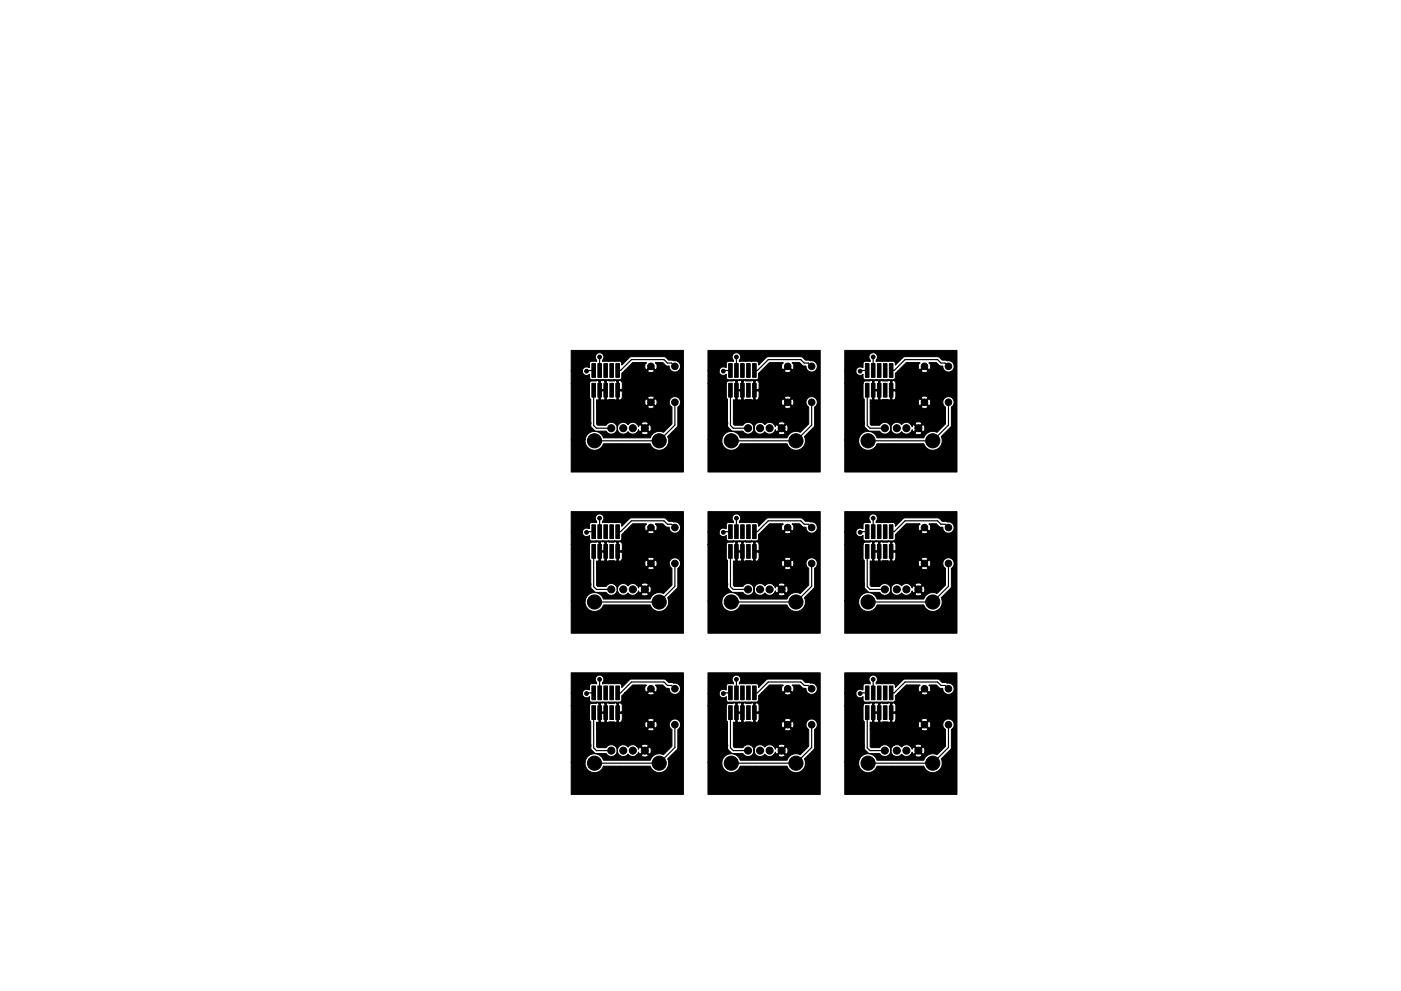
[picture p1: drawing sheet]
<svg xmlns="http://www.w3.org/2000/svg" width="297mm" height="210mm" viewBox="0 0 297 210" stroke-linecap="round" stroke-linejoin="round" font-family="sans-serif">
<g fill="#000" stroke="#000" stroke-width=".21">
<path d="M125.5 77.1h.8v3h-.8zM125.5 81.3h.8v3h-.8zM126.8 77.1h.7v3h-.7zM126.8 81.3h.7v3h-.7zM128 77.1h.8v3h-.8zM128 81.3h.8v3h-.8zM129.3 77.1h.8v3h-.8zM129.3 81.3h.8v3h-.8zM130.6 77.1h.7v3h-.7zM130.6 81.3h.7v3h-.7zM154.5 81.3h.8v3h-.8zM154.5 77.1h.8v3h-.8z"/>
<path d="M155.8 81.3h.7v3h-.7zM155.8 77.1h.7v3h-.7zM157 81.3h.8v3h-.8zM157 77.1h.8v3h-.8zM158.3 81.3h.8v3h-.8zM158.3 77.1h.8v3h-.8zM159.6 81.3h.7v3h-.7zM159.6 77.1h.7v3h-.7zM183.5 81.3h.8v3h-.8zM183.5 77.1h.8v3h-.8zM184.8 81.3h.7v3h-.7zM184.8 77.1h.7v3h-.7z"/>
<path d="M186 81.3h.8v3h-.8zM186 77.1h.8v3h-.8zM187.3 81.3h.8v3h-.8zM187.3 77.1h.8v3h-.8zM188.6 81.3h.7v3h-.7zM188.6 77.1h.7v3h-.7zM125.5 115.5h.8v3h-.8zM125.5 111.3h.8v3h-.8zM126.8 115.5h.7v3h-.7zM126.8 111.3h.7v3h-.7zM128 115.5h.8v3h-.8zM128 111.3h.8v3h-.8z"/>
<path d="M129.3 115.5h.8v3h-.8zM129.3 111.3h.8v3h-.8zM130.6 115.5h.7v3h-.7zM130.6 111.3h.7v3h-.7zM121.1 74.3h23.8v25.8h-23.8v-6.8h2.9v.4a2.01 2.01 0 0 0 1.8 1.8 2.01 2.01 0 0 0 2.2-1.4h9.9l.1 .4a2.01 2.01 0 0 0 2.7 .8 2.01 2.01 0 0 0 .9-2.7l2.1-2.2v-4a1.2 1.2 0 0 0 .3-1.8 1.2 1.2 0 0 0-1.8 0 1.2 1.2 0 0 0 .3 1.8v3.5l-1.8 1.8a2 2 0 0 0-2.8 1.2h-9.9l-.2-.3a2.01 2.01 0 0 0-2.1-1 2.01 2.01 0 0 0-1.7 1.7h-2.9v-12h3.9v3l.2 .4 .1 5.8 1 1h2.2a1.25 1.25 0 0 0 1.5 .5 1.25 1.25 0 0 0 .9-1.3v.3a1.25 1.25 0 0 0 .9 1.1 1.25 1.25 0 0 0 1.4-.5 1.25 1.25 0 0 0 1.8 .2h1v.2l.5 .2 .9-.2 .1-.2-.8-.7-.7 .7h-1l.4-.6 .1 .3 .3 .1 .7-.7h.4l.8 .7 .2-.1 .2-.7-.2-.6-.2-.1-.8 .8h-.4l-.7-.8-.3 .1-.1 .4-.4-.7h1l.7 .7 .8-.7a.88 .88 0 0 0-1.5 0h-1a1.25 1.25 0 0 0-1.8 .2 1.28 1.28 0 0 0-1.4-.5 1.28 1.28 0 0 0-.9 1.1 1.25 1.25 0 0 0-1-1.1 1.25 1.25 0 0 0-1.4 .6h-1.8l-.2-.2v-3.7h10.8a.83 .83 0 0 0 1.4 0l-.7-.7-.7 .7h-10.8v-.8h10.2l.2 .5 .2 .1 .7-.8h.4l.7 .8a.83 .83 0 0 0 0-1.5l-.7 .7h-.4l-.7-.7-.2 .1-.2 .8h-10.2v-.7l.3 .1 .2-.2v-1.8h.3v1.8l.1 .2h.7l.2-.2v-1.8h-1.3v-2h.3v1.7h1v-1.7h.3v3.8l.1 .2 .5-.2 1.4 .2 .2-.2v-1.8h.3v1.8l.2 .2 .3-.1 .3-.4h5.4l.7 .7 .7-.7v-.2l-.8-.2-.5 .2-.1 .2h-5.4v-1.3l-.1-.2h-1v-2h.3v1.7h.7l.1-.1v-1.2a.52 .52 0 0 0-.3-.5 .52 .52 0 0 0-.5 .1l-.5-.2-.4 .2-1.3-.2a.66 .66 0 0 1-.9 0h-.4a.66 .66 0 0 1-.9 0l-1.4 .2-.3 .4h-3.9v-2.6h2.4v.1a.9 .9 0 0 0 .5 .8 .9 .9 0 0 0 1-.2v.9l.4 .3h5.9l.4-.3 .1-1.1 .6-.5h4.9a.83 .83 0 0 0 1.4 0l-.7-.8-.7 .8h-4.9l1.7-1.8 3 .1a.83 .83 0 0 0 0 1.4l.9-.9 .9 .9a.83 .83 0 0 0 0-1.4l1.6-.1 .7 .7 .7 .1v.1a1.22 1.22 0 0 0 1.4 1.1 1.22 1.22 0 0 0 1-1.5 1.22 1.22 0 0 0-1.6-.9l-.9-.1-.7-.6-.3-.1h-6.9l-.5 .2-1.6 1.6v-.5l-.4-.4-3.6 .1v-.4a.9 .9 0 0 0-.1-1.2 .9 .9 0 0 0-1.2 0 .9 .9 0 0 0 0 1.3v.3l-1-.1-.4 .2-.1 1.2a1 1 0 0 0-1.5 .7h-2.4zM154.5 115.5h.8v3h-.8zM154.5 111.3h.8v3h-.8zM155.8 115.5h.7v3h-.7zM155.8 111.3h.7v3h-.7zM157 115.5h.8v3h-.8zM157 111.3h.8v3h-.8zM158.3 115.5h.8v3h-.8z"/>
<path d="M158.3 111.3h.8v3h-.8zM159.6 115.5h.7v3h-.7zM159.6 111.3h.7v3h-.7zM150.1 74.3h23.8v25.8h-23.8v-6.8h2.9v.4a2.01 2.01 0 0 0 1.8 1.8 2.01 2.01 0 0 0 2.2-1.4h9.9l.1 .4a2.01 2.01 0 0 0 2.7 .8 2.01 2.01 0 0 0 .9-2.7l2.1-2.2v-4a1.2 1.2 0 0 0 .3-1.8 1.2 1.2 0 0 0-1.8 0 1.2 1.2 0 0 0 .3 1.8v3.5l-1.8 1.8a2 2 0 0 0-2.8 1.2h-9.9l-.2-.3a2.01 2.01 0 0 0-2.1-1 2.01 2.01 0 0 0-1.7 1.7h-2.9v-12h3.9v3l.2 .4 .1 5.8 1 1h2.2a1.25 1.25 0 0 0 1.5 .5 1.25 1.25 0 0 0 .9-1.3v.3a1.25 1.25 0 0 0 .9 1.1 1.25 1.25 0 0 0 1.4-.5 1.25 1.25 0 0 0 1.8 .2h1v.2l.5 .2 .9-.2 .1-.2-.8-.7-.7 .7h-1l.4-.6 .1 .3 .3 .1 .7-.7h.4l.8 .7 .2-.1 .2-.7-.2-.6-.2-.1-.8 .8h-.4l-.7-.8-.3 .1-.1 .4-.4-.7h1l.7 .7 .8-.7a.88 .88 0 0 0-1.5 0h-1a1.25 1.25 0 0 0-1.8 .2 1.28 1.28 0 0 0-1.4-.5 1.28 1.28 0 0 0-.9 1.1 1.25 1.25 0 0 0-1-1.1 1.25 1.25 0 0 0-1.4 .6h-1.8l-.2-.2v-3.7h10.8a.83 .83 0 0 0 1.4 0l-.7-.7-.7 .7h-10.8v-.8h10.2l.2 .5 .2 .1 .7-.8h.4l.7 .8a.83 .83 0 0 0 0-1.5l-.7 .7h-.4l-.7-.7-.2 .1-.2 .8h-10.2v-.7l.3 .1 .2-.2v-1.8h.3v1.8l.1 .2h.7l.2-.2v-1.8h-1.3v-2h.3v1.7h1v-1.7h.3v3.8l.1 .2 .5-.2 1.4 .2 .2-.2v-1.8h.3v1.8l.2 .2 .3-.1 .3-.4h5.4l.7 .7 .7-.7v-.2l-.8-.2-.5 .2-.1 .2h-5.4v-1.3l-.1-.2h-1v-2h.3v1.7h.7l.1-.1v-1.2a.52 .52 0 0 0-.3-.5 .52 .52 0 0 0-.5 .1l-.5-.2-.4 .2-1.3-.2a.66 .66 0 0 1-.9 0h-.4a.66 .66 0 0 1-.9 0l-1.4 .2-.3 .4h-3.9v-2.6h2.4v.1a.9 .9 0 0 0 .5 .8 .9 .9 0 0 0 1-.2v.9l.4 .3h5.9l.4-.3 .1-1.1 .6-.5h4.9a.83 .83 0 0 0 1.4 0l-.7-.8-.7 .8h-4.9l1.7-1.8 3 .1a.83 .83 0 0 0 0 1.4l.9-.9 .9 .9a.83 .83 0 0 0 0-1.4l1.6-.1 .7 .7 .7 .1v.1a1.22 1.22 0 0 0 1.4 1.1 1.22 1.22 0 0 0 1-1.5 1.22 1.22 0 0 0-1.6-.9l-.9-.1-.7-.6-.3-.1h-6.9l-.5 .2-1.6 1.6v-.5l-.4-.4-3.6 .1v-.4a.9 .9 0 0 0-.1-1.2 .9 .9 0 0 0-1.2 0 .9 .9 0 0 0 0 1.3v.3l-1-.1-.4 .2-.1 1.2a1 1 0 0 0-1.5 .7h-2.4zM183.5 115.5h.8v3h-.8zM183.5 111.3h.8v3h-.8zM184.8 115.5h.7v3h-.7zM184.8 111.3h.7v3h-.7zM186 115.5h.8v3h-.8zM186 111.3h.8v3h-.8zM187.3 115.5h.8v3h-.8zM187.3 111.3h.8v3h-.8z"/>
<path d="M188.6 115.5h.7v3h-.7zM188.6 111.3h.7v3h-.7zM179.1 74.3h23.8v25.8h-23.8v-6.8h2.9v.4a2.01 2.01 0 0 0 1.8 1.8 2.01 2.01 0 0 0 2.2-1.4h9.9l.1 .4a2.01 2.01 0 0 0 2.7 .8 2.01 2.01 0 0 0 .9-2.7l2.1-2.2v-4a1.2 1.2 0 0 0 .3-1.8 1.2 1.2 0 0 0-1.8 0 1.2 1.2 0 0 0 .3 1.8v3.5l-1.8 1.8a2 2 0 0 0-2.8 1.2h-9.9l-.2-.3a2.01 2.01 0 0 0-2.1-1 2.01 2.01 0 0 0-1.7 1.7h-2.9v-12h3.9v3l.2 .4 .1 5.8 1 1h2.2a1.25 1.25 0 0 0 1.5 .5 1.25 1.25 0 0 0 .9-1.3v.3a1.25 1.25 0 0 0 .9 1.1 1.25 1.25 0 0 0 1.4-.5 1.25 1.25 0 0 0 1.8 .2h1v.2l.5 .2 .9-.2 .1-.2-.8-.7-.7 .7h-1l.4-.6 .1 .3 .3 .1 .7-.7h.4l.8 .7 .2-.1 .2-.7-.2-.6-.2-.1-.8 .8h-.4l-.7-.8-.3 .1-.1 .4-.4-.7h1l.7 .7 .8-.7a.88 .88 0 0 0-1.5 0h-1a1.25 1.25 0 0 0-1.8 .2 1.28 1.28 0 0 0-1.4-.5 1.28 1.28 0 0 0-.9 1.1 1.25 1.25 0 0 0-1-1.1 1.25 1.25 0 0 0-1.4 .6h-1.8l-.2-.2v-3.7h10.8a.83 .83 0 0 0 1.4 0l-.7-.7-.7 .7h-10.8v-.8h10.2l.2 .5 .2 .1 .7-.8h.4l.7 .8a.83 .83 0 0 0 0-1.5l-.7 .7h-.4l-.7-.7-.2 .1-.2 .8h-10.2v-.7l.3 .1 .2-.2v-1.8h.3v1.8l.1 .2h.7l.2-.2v-1.8h-1.3v-2h.3v1.7h1v-1.7h.3v3.8l.1 .2 .5-.2 1.4 .2 .2-.2v-1.8h.3v1.8l.2 .2 .3-.1 .3-.4h5.4l.7 .7 .7-.7v-.2l-.8-.2-.5 .2-.1 .2h-5.4v-1.3l-.1-.2h-1v-2h.3v1.7h.7l.1-.1v-1.2a.52 .52 0 0 0-.3-.5 .52 .52 0 0 0-.5 .1l-.5-.2-.4 .2-1.3-.2a.66 .66 0 0 1-.9 0h-.4a.66 .66 0 0 1-.9 0l-1.4 .2-.3 .4h-3.9v-2.6h2.4v.1a.9 .9 0 0 0 .5 .8 .9 .9 0 0 0 1-.2v.9l.4 .3h5.9l.4-.3 .1-1.1 .6-.5h4.9a.83 .83 0 0 0 1.4 0l-.7-.8-.7 .8h-4.9l1.7-1.8 3 .1a.83 .83 0 0 0 0 1.4l.9-.9 .9 .9a.83 .83 0 0 0 0-1.4l1.6-.1 .7 .7 .7 .1v.1a1.22 1.22 0 0 0 1.4 1.1 1.22 1.22 0 0 0 1-1.5 1.22 1.22 0 0 0-1.6-.9l-.9-.1-.7-.6-.3-.1h-6.9l-.5 .2-1.6 1.6v-.5l-.4-.4-3.6 .1v-.4a.9 .9 0 0 0-.1-1.2 .9 .9 0 0 0-1.2 0 .9 .9 0 0 0 0 1.3v.3l-1-.1-.4 .2-.1 1.2a1 1 0 0 0-1.5 .7h-2.4zM121.1 108.5h23.8v25.8h-23.8v-6.8h2.9v.4a2.01 2.01 0 0 0 1.8 1.8 2.01 2.01 0 0 0 2.2-1.4h9.9l.1 .4a2.01 2.01 0 0 0 2.7 .8 2.01 2.01 0 0 0 .9-2.7l2.1-2.2v-4a1.2 1.2 0 0 0 .3-1.8 1.2 1.2 0 0 0-1.8 0 1.2 1.2 0 0 0 .3 1.8v3.5l-1.8 1.8a2 2 0 0 0-2.8 1.2h-9.9l-.2-.3a2.01 2.01 0 0 0-2.1-1 2.01 2.01 0 0 0-1.7 1.7h-2.9v-12h3.9v3l.2 .4 .1 5.8 1 1h2.2a1.25 1.25 0 0 0 1.5 .5 1.25 1.25 0 0 0 .9-1.3v.3a1.25 1.25 0 0 0 .9 1.1 1.25 1.25 0 0 0 1.4-.5 1.25 1.25 0 0 0 1.8 .2h1v.2l.5 .2 .9-.2 .1-.2-.8-.7-.7 .7h-1l.4-.6 .1 .3 .3 .1 .7-.7h.4l.8 .7 .2-.1 .2-.7-.2-.6-.2-.1-.8 .8h-.4l-.7-.8-.3 .1-.1 .4-.4-.7h1l.7 .7 .8-.7a.88 .88 0 0 0-1.5 0h-1a1.25 1.25 0 0 0-1.8 .2 1.28 1.28 0 0 0-1.4-.5 1.28 1.28 0 0 0-.9 1.1 1.25 1.25 0 0 0-1-1.1 1.25 1.25 0 0 0-1.4 .6h-1.8l-.2-.2v-3.7h10.8a.83 .83 0 0 0 1.4 0l-.7-.7-.7 .7h-10.8v-.8h10.2l.2 .5 .2 .1 .7-.8h.4l.7 .8a.83 .83 0 0 0 0-1.5l-.7 .7h-.4l-.7-.7-.2 .1-.2 .8h-10.2v-.7l.3 .1 .2-.2v-1.8h.3v1.8l.1 .2h.7l.2-.2v-1.8h-1.3v-2h.3v1.7h1v-1.7h.3v3.8l.1 .2 .5-.2 1.4 .2 .2-.2v-1.8h.3v1.8l.2 .2 .3-.1 .3-.4h5.4l.7 .7 .7-.7v-.2l-.8-.2-.5 .2-.1 .2h-5.4v-1.3l-.1-.2h-1v-2h.3v1.7h.7l.1-.1v-1.2a.52 .52 0 0 0-.3-.5 .52 .52 0 0 0-.5 .1l-.5-.2-.4 .2-1.3-.2a.66 .66 0 0 1-.9 0h-.4a.66 .66 0 0 1-.9 0l-1.4 .2-.3 .4h-3.9v-2.6h2.4v.1a.9 .9 0 0 0 .5 .8 .9 .9 0 0 0 1-.2v.9l.4 .3h5.9l.4-.3 .1-1.1 .6-.5h4.9a.83 .83 0 0 0 1.4 0l-.7-.8-.7 .8h-4.9l1.7-1.8 3 .1a.83 .83 0 0 0 0 1.4l.9-.9 .9 .9a.83 .83 0 0 0 0-1.4l1.6-.1 .7 .7 .7 .1v.1a1.22 1.22 0 0 0 1.4 1.1 1.22 1.22 0 0 0 1-1.5 1.22 1.22 0 0 0-1.6-.9l-.9-.1-.7-.6-.3-.1h-6.9l-.5 .2-1.6 1.6v-.5l-.4-.4-3.6 .1v-.4a.9 .9 0 0 0-.1-1.2 .9 .9 0 0 0-1.2 0 .9 .9 0 0 0 0 1.3v.3l-1-.1-.4 .2-.1 1.2a1 1 0 0 0-1.5 .7h-2.4zM150.1 108.5h23.8v25.8h-23.8v-6.8h2.9v.4a2.01 2.01 0 0 0 1.8 1.8 2.01 2.01 0 0 0 2.2-1.4h9.9l.1 .4a2.01 2.01 0 0 0 2.7 .8 2.01 2.01 0 0 0 .9-2.7l2.1-2.2v-4a1.2 1.2 0 0 0 .3-1.8 1.2 1.2 0 0 0-1.8 0 1.2 1.2 0 0 0 .3 1.8v3.5l-1.8 1.8a2 2 0 0 0-2.8 1.2h-9.9l-.2-.3a2.01 2.01 0 0 0-2.1-1 2.01 2.01 0 0 0-1.7 1.7h-2.9v-12h3.9v3l.2 .4 .1 5.8 1 1h2.2a1.25 1.25 0 0 0 1.5 .5 1.25 1.25 0 0 0 .9-1.3v.3a1.25 1.25 0 0 0 .9 1.1 1.25 1.25 0 0 0 1.4-.5 1.25 1.25 0 0 0 1.8 .2h1v.2l.5 .2 .9-.2 .1-.2-.8-.7-.7 .7h-1l.4-.6 .1 .3 .3 .1 .7-.7h.4l.8 .7 .2-.1 .2-.7-.2-.6-.2-.1-.8 .8h-.4l-.7-.8-.3 .1-.1 .4-.4-.7h1l.7 .7 .8-.7a.88 .88 0 0 0-1.5 0h-1a1.25 1.25 0 0 0-1.8 .2 1.28 1.28 0 0 0-1.4-.5 1.28 1.28 0 0 0-.9 1.1 1.25 1.25 0 0 0-1-1.1 1.25 1.25 0 0 0-1.4 .6h-1.8l-.2-.2v-3.7h10.8a.83 .83 0 0 0 1.4 0l-.7-.7-.7 .7h-10.8v-.8h10.2l.2 .5 .2 .1 .7-.8h.4l.7 .8a.83 .83 0 0 0 0-1.5l-.7 .7h-.4l-.7-.7-.2 .1-.2 .8h-10.2v-.7l.3 .1 .2-.2v-1.8h.3v1.8l.1 .2h.7l.2-.2v-1.8h-1.3v-2h.3v1.7h1v-1.7h.3v3.8l.1 .2 .5-.2 1.4 .2 .2-.2v-1.8h.3v1.8l.2 .2 .3-.1 .3-.4h5.4l.7 .7 .7-.7v-.2l-.8-.2-.5 .2-.1 .2h-5.4v-1.3l-.1-.2h-1v-2h.3v1.7h.7l.1-.1v-1.2a.52 .52 0 0 0-.3-.5 .52 .52 0 0 0-.5 .1l-.5-.2-.4 .2-1.3-.2a.66 .66 0 0 1-.9 0h-.4a.66 .66 0 0 1-.9 0l-1.4 .2-.3 .4h-3.9v-2.6h2.4v.1a.9 .9 0 0 0 .5 .8 .9 .9 0 0 0 1-.2v.9l.4 .3h5.9l.4-.3 .1-1.1 .6-.5h4.9a.83 .83 0 0 0 1.4 0l-.7-.8-.7 .8h-4.9l1.7-1.8 3 .1a.83 .83 0 0 0 0 1.4l.9-.9 .9 .9a.83 .83 0 0 0 0-1.4l1.6-.1 .7 .7 .7 .1v.1a1.22 1.22 0 0 0 1.4 1.1 1.22 1.22 0 0 0 1-1.5 1.22 1.22 0 0 0-1.6-.9l-.9-.1-.7-.6-.3-.1h-6.9l-.5 .2-1.6 1.6v-.5l-.4-.4-3.6 .1v-.4a.9 .9 0 0 0-.1-1.2 .9 .9 0 0 0-1.2 0 .9 .9 0 0 0 0 1.3v.3l-1-.1-.4 .2-.1 1.2a1 1 0 0 0-1.5 .7h-2.4zM179.1 108.5h23.8v25.8h-23.8v-6.8h2.9v.4a2.01 2.01 0 0 0 1.8 1.8 2.01 2.01 0 0 0 2.2-1.4h9.9l.1 .4a2.01 2.01 0 0 0 2.7 .8 2.01 2.01 0 0 0 .9-2.7l2.1-2.2v-4a1.2 1.2 0 0 0 .3-1.8 1.2 1.2 0 0 0-1.8 0 1.2 1.2 0 0 0 .3 1.8v3.5l-1.8 1.8a2 2 0 0 0-2.8 1.2h-9.9l-.2-.3a2.01 2.01 0 0 0-2.1-1 2.01 2.01 0 0 0-1.7 1.7h-2.9v-12h3.9v3l.2 .4 .1 5.8 1 1h2.2a1.25 1.25 0 0 0 1.5 .5 1.25 1.25 0 0 0 .9-1.3v.3a1.25 1.25 0 0 0 .9 1.1 1.25 1.25 0 0 0 1.4-.5 1.25 1.25 0 0 0 1.8 .2h1v.2l.5 .2 .9-.2 .1-.2-.8-.7-.7 .7h-1l.4-.6 .1 .3 .3 .1 .7-.7h.4l.8 .7 .2-.1 .2-.7-.2-.6-.2-.1-.8 .8h-.4l-.7-.8-.3 .1-.1 .4-.4-.7h1l.7 .7 .8-.7a.88 .88 0 0 0-1.5 0h-1a1.25 1.25 0 0 0-1.8 .2 1.28 1.28 0 0 0-1.4-.5 1.28 1.28 0 0 0-.9 1.1 1.25 1.25 0 0 0-1-1.1 1.25 1.25 0 0 0-1.4 .6h-1.8l-.2-.2v-3.7h10.8a.83 .83 0 0 0 1.4 0l-.7-.7-.7 .7h-10.8v-.8h10.2l.2 .5 .2 .1 .7-.8h.4l.7 .8a.83 .83 0 0 0 0-1.5l-.7 .7h-.4l-.7-.7-.2 .1-.2 .8h-10.2v-.7l.3 .1 .2-.2v-1.8h.3v1.8l.1 .2h.7l.2-.2v-1.8h-1.3v-2h.3v1.7h1v-1.7h.3v3.8l.1 .2 .5-.2 1.4 .2 .2-.2v-1.8h.3v1.8l.2 .2 .3-.1 .3-.4h5.4l.7 .7 .7-.7v-.2l-.8-.2-.5 .2-.1 .2h-5.4v-1.3l-.1-.2h-1v-2h.3v1.7h.7l.1-.1v-1.2a.52 .52 0 0 0-.3-.5 .52 .52 0 0 0-.5 .1l-.5-.2-.4 .2-1.3-.2a.66 .66 0 0 1-.9 0h-.4a.66 .66 0 0 1-.9 0l-1.4 .2-.3 .4h-3.9v-2.6h2.4v.1a.9 .9 0 0 0 .5 .8 .9 .9 0 0 0 1-.2v.9l.4 .3h5.9l.4-.3 .1-1.1 .6-.5h4.9a.83 .83 0 0 0 1.4 0l-.7-.8-.7 .8h-4.9l1.7-1.8 3 .1a.83 .83 0 0 0 0 1.4l.9-.9 .9 .9a.83 .83 0 0 0 0-1.4l1.6-.1 .7 .7 .7 .1v.1a1.22 1.22 0 0 0 1.4 1.1 1.22 1.22 0 0 0 1-1.5 1.22 1.22 0 0 0-1.6-.9l-.9-.1-.7-.6-.3-.1h-6.9l-.5 .2-1.6 1.6v-.5l-.4-.4-3.6 .1v-.4a.9 .9 0 0 0-.1-1.2 .9 .9 0 0 0-1.2 0 .9 .9 0 0 0 0 1.3v.3l-1-.1-.4 .2-.1 1.2a1 1 0 0 0-1.5 .7h-2.4zM125.5 149.7h.8v3h-.8zM125.5 145.5h.8v3h-.8zM126.8 149.7h.7v3h-.7zM126.8 145.5h.7v3h-.7zM128 149.7h.8v3h-.8zM128 145.5h.8v3h-.8z"/>
<path d="M129.3 149.7h.8v3h-.8zM129.3 145.5h.8v3h-.8zM130.6 149.7h.7v3h-.7zM130.6 145.5h.7v3h-.7zM154.5 149.7h.8v3h-.8zM154.5 145.5h.8v3h-.8zM155.8 149.7h.7v3h-.7zM155.8 145.5h.7v3h-.7zM157 149.7h.8v3h-.8zM157 145.5h.8v3h-.8zM158.3 149.7h.8v3h-.8zM158.3 145.5h.8v3h-.8z"/>
<path d="M159.6 149.7h.7v3h-.7zM159.6 145.5h.7v3h-.7zM183.5 149.7h.8v3h-.8zM183.5 145.5h.8v3h-.8zM184.8 149.7h.7v3h-.7zM184.8 145.5h.7v3h-.7zM186 149.7h.8v3h-.8zM186 145.5h.8v3h-.8zM187.3 149.7h.8v3h-.8zM187.3 145.5h.8v3h-.8zM188.6 149.7h.7v3h-.7zM188.6 145.5h.7v3h-.7z"/>
<path d="M121.1 142.7h23.8v25.8h-23.8v-6.8h2.9v.4a2.01 2.01 0 0 0 1.8 1.8 2.01 2.01 0 0 0 2.2-1.4h9.9l.1 .4a2.01 2.01 0 0 0 2.7 .8 2.01 2.01 0 0 0 .9-2.7l2.1-2.2v-4a1.2 1.2 0 0 0 .3-1.8 1.2 1.2 0 0 0-1.8 0 1.2 1.2 0 0 0 .3 1.8v3.5l-1.8 1.8a2 2 0 0 0-2.8 1.2h-9.9l-.2-.3a2.01 2.01 0 0 0-2.1-1 2.01 2.01 0 0 0-1.7 1.7h-2.9v-12h3.9v3l.2 .4 .1 5.8 1 1h2.2a1.25 1.25 0 0 0 1.5 .5 1.25 1.25 0 0 0 .9-1.3v.3a1.25 1.25 0 0 0 .9 1.1 1.25 1.25 0 0 0 1.4-.5 1.25 1.25 0 0 0 1.8 .2h1v.2l.5 .2 .9-.2 .1-.2-.8-.7-.7 .7h-1l.4-.6 .1 .3 .3 .1 .7-.7h.4l.8 .7 .2-.1 .2-.7-.2-.6-.2-.1-.8 .8h-.4l-.7-.8-.3 .1-.1 .4-.4-.7h1l.7 .7 .8-.7a.88 .88 0 0 0-1.5 0h-1a1.25 1.25 0 0 0-1.8 .2 1.28 1.28 0 0 0-1.4-.5 1.28 1.28 0 0 0-.9 1.1 1.25 1.25 0 0 0-1-1.1 1.25 1.25 0 0 0-1.4 .6h-1.8l-.2-.2v-3.7h10.8a.83 .83 0 0 0 1.4 0l-.7-.7-.7 .7h-10.8v-.8h10.2l.2 .5 .2 .1 .7-.8h.4l.7 .8a.83 .83 0 0 0 0-1.5l-.7 .7h-.4l-.7-.7-.2 .1-.2 .8h-10.2v-.7l.3 .1 .2-.2v-1.8h.3v1.8l.1 .2h.7l.2-.2v-1.8h-1.3v-2h.3v1.7h1v-1.7h.3v3.8l.1 .2 .5-.2 1.4 .2 .2-.2v-1.8h.3v1.8l.2 .2 .3-.1 .3-.4h5.4l.7 .7 .7-.7v-.2l-.8-.2-.5 .2-.1 .2h-5.4v-1.3l-.1-.2h-1v-2h.3v1.7h.7l.1-.1v-1.2a.52 .52 0 0 0-.3-.5 .52 .52 0 0 0-.5 .1l-.5-.2-.4 .2-1.3-.2a.66 .66 0 0 1-.9 0h-.4a.66 .66 0 0 1-.9 0l-1.4 .2-.3 .4h-3.9v-2.6h2.4v.1a.9 .9 0 0 0 .5 .8 .9 .9 0 0 0 1-.2v.9l.4 .3h5.9l.4-.3 .1-1.1 .6-.5h4.9a.83 .83 0 0 0 1.4 0l-.7-.8-.7 .8h-4.9l1.7-1.8 3 .1a.83 .83 0 0 0 0 1.4l.9-.9 .9 .9a.83 .83 0 0 0 0-1.4l1.6-.1 .7 .7 .7 .1v.1a1.22 1.22 0 0 0 1.4 1.1 1.22 1.22 0 0 0 1-1.5 1.22 1.22 0 0 0-1.6-.9l-.9-.1-.7-.6-.3-.1h-6.9l-.5 .2-1.6 1.6v-.5l-.4-.4-3.6 .1v-.4a.9 .9 0 0 0-.1-1.2 .9 .9 0 0 0-1.2 0 .9 .9 0 0 0 0 1.3v.3l-1-.1-.4 .2-.1 1.2a1 1 0 0 0-1.5 .7h-2.4zM150.1 142.7h23.8v25.8h-23.8v-6.8h2.9v.4a2.01 2.01 0 0 0 1.8 1.8 2.01 2.01 0 0 0 2.2-1.4h9.9l.1 .4a2.01 2.01 0 0 0 2.7 .8 2.01 2.01 0 0 0 .9-2.7l2.1-2.2v-4a1.2 1.2 0 0 0 .3-1.8 1.2 1.2 0 0 0-1.8 0 1.2 1.2 0 0 0 .3 1.8v3.5l-1.8 1.8a2 2 0 0 0-2.8 1.2h-9.9l-.2-.3a2.01 2.01 0 0 0-2.1-1 2.01 2.01 0 0 0-1.7 1.7h-2.9v-12h3.9v3l.2 .4 .1 5.8 1 1h2.2a1.25 1.25 0 0 0 1.5 .5 1.25 1.25 0 0 0 .9-1.3v.3a1.25 1.25 0 0 0 .9 1.1 1.25 1.25 0 0 0 1.4-.5 1.25 1.25 0 0 0 1.8 .2h1v.2l.5 .2 .9-.2 .1-.2-.8-.7-.7 .7h-1l.4-.6 .1 .3 .3 .1 .7-.7h.4l.8 .7 .2-.1 .2-.7-.2-.6-.2-.1-.8 .8h-.4l-.7-.8-.3 .1-.1 .4-.4-.7h1l.7 .7 .8-.7a.88 .88 0 0 0-1.5 0h-1a1.25 1.25 0 0 0-1.8 .2 1.28 1.28 0 0 0-1.4-.5 1.28 1.28 0 0 0-.9 1.1 1.25 1.25 0 0 0-1-1.1 1.25 1.25 0 0 0-1.4 .6h-1.8l-.2-.2v-3.7h10.8a.83 .83 0 0 0 1.4 0l-.7-.7-.7 .7h-10.8v-.8h10.2l.2 .5 .2 .1 .7-.8h.4l.7 .8a.83 .83 0 0 0 0-1.5l-.7 .7h-.4l-.7-.7-.2 .1-.2 .8h-10.2v-.7l.3 .1 .2-.2v-1.8h.3v1.8l.1 .2h.7l.2-.2v-1.8h-1.3v-2h.3v1.7h1v-1.7h.3v3.8l.1 .2 .5-.2 1.4 .2 .2-.2v-1.8h.3v1.8l.2 .2 .3-.1 .3-.4h5.4l.7 .7 .7-.7v-.2l-.8-.2-.5 .2-.1 .2h-5.4v-1.3l-.1-.2h-1v-2h.3v1.7h.7l.1-.1v-1.2a.52 .52 0 0 0-.3-.5 .52 .52 0 0 0-.5 .1l-.5-.2-.4 .2-1.3-.2a.66 .66 0 0 1-.9 0h-.4a.66 .66 0 0 1-.9 0l-1.4 .2-.3 .4h-3.9v-2.6h2.4v.1a.9 .9 0 0 0 .5 .8 .9 .9 0 0 0 1-.2v.9l.4 .3h5.9l.4-.3 .1-1.1 .6-.5h4.9a.83 .83 0 0 0 1.4 0l-.7-.8-.7 .8h-4.9l1.7-1.8 3 .1a.83 .83 0 0 0 0 1.4l.9-.9 .9 .9a.83 .83 0 0 0 0-1.4l1.6-.1 .7 .7 .7 .1v.1a1.22 1.22 0 0 0 1.4 1.1 1.22 1.22 0 0 0 1-1.5 1.22 1.22 0 0 0-1.6-.9l-.9-.1-.7-.6-.3-.1h-6.9l-.5 .2-1.6 1.6v-.5l-.4-.4-3.6 .1v-.4a.9 .9 0 0 0-.1-1.2 .9 .9 0 0 0-1.2 0 .9 .9 0 0 0 0 1.3v.3l-1-.1-.4 .2-.1 1.2a1 1 0 0 0-1.5 .7h-2.4zM179.1 142.7h23.8v25.8h-23.8v-6.8h2.9v.4a2.01 2.01 0 0 0 1.8 1.8 2.01 2.01 0 0 0 2.2-1.4h9.9l.1 .4a2.01 2.01 0 0 0 2.7 .8 2.01 2.01 0 0 0 .9-2.7l2.1-2.2v-4a1.2 1.2 0 0 0 .3-1.8 1.2 1.2 0 0 0-1.8 0 1.2 1.2 0 0 0 .3 1.8v3.5l-1.8 1.8a2 2 0 0 0-2.8 1.2h-9.9l-.2-.3a2.01 2.01 0 0 0-2.1-1 2.01 2.01 0 0 0-1.7 1.7h-2.9v-12h3.9v3l.2 .4 .1 5.8 1 1h2.2a1.25 1.25 0 0 0 1.5 .5 1.25 1.25 0 0 0 .9-1.3v.3a1.25 1.25 0 0 0 .9 1.1 1.25 1.25 0 0 0 1.4-.5 1.25 1.25 0 0 0 1.8 .2h1v.2l.5 .2 .9-.2 .1-.2-.8-.7-.7 .7h-1l.4-.6 .1 .3 .3 .1 .7-.7h.4l.8 .7 .2-.1 .2-.7-.2-.6-.2-.1-.8 .8h-.4l-.7-.8-.3 .1-.1 .4-.4-.7h1l.7 .7 .8-.7a.88 .88 0 0 0-1.5 0h-1a1.25 1.25 0 0 0-1.8 .2 1.28 1.28 0 0 0-1.4-.5 1.28 1.28 0 0 0-.9 1.1 1.25 1.25 0 0 0-1-1.1 1.25 1.25 0 0 0-1.4 .6h-1.8l-.2-.2v-3.7h10.8a.83 .83 0 0 0 1.4 0l-.7-.7-.7 .7h-10.8v-.8h10.2l.2 .5 .2 .1 .7-.8h.4l.7 .8a.83 .83 0 0 0 0-1.5l-.7 .7h-.4l-.7-.7-.2 .1-.2 .8h-10.2v-.7l.3 .1 .2-.2v-1.8h.3v1.8l.1 .2h.7l.2-.2v-1.8h-1.3v-2h.3v1.7h1v-1.7h.3v3.8l.1 .2 .5-.2 1.4 .2 .2-.2v-1.8h.3v1.8l.2 .2 .3-.1 .3-.4h5.4l.7 .7 .7-.7v-.2l-.8-.2-.5 .2-.1 .2h-5.4v-1.3l-.1-.2h-1v-2h.3v1.7h.7l.1-.1v-1.2a.52 .52 0 0 0-.3-.5 .52 .52 0 0 0-.5 .1l-.5-.2-.4 .2-1.3-.2a.66 .66 0 0 1-.9 0h-.4a.66 .66 0 0 1-.9 0l-1.4 .2-.3 .4h-3.9v-2.6h2.4v.1a.9 .9 0 0 0 .5 .8 .9 .9 0 0 0 1-.2v.9l.4 .3h5.9l.4-.3 .1-1.1 .6-.5h4.9a.83 .83 0 0 0 1.4 0l-.7-.8-.7 .8h-4.9l1.7-1.8 3 .1a.83 .83 0 0 0 0 1.4l.9-.9 .9 .9a.83 .83 0 0 0 0-1.4l1.6-.1 .7 .7 .7 .1v.1a1.22 1.22 0 0 0 1.4 1.1 1.22 1.22 0 0 0 1-1.5 1.22 1.22 0 0 0-1.6-.9l-.9-.1-.7-.6-.3-.1h-6.9l-.5 .2-1.6 1.6v-.5l-.4-.4-3.6 .1v-.4a.9 .9 0 0 0-.1-1.2 .9 .9 0 0 0-1.2 0 .9 .9 0 0 0 0 1.3v.3l-1-.1-.4 .2-.1 1.2a1 1 0 0 0-1.5 .7h-2.4z"/>
<circle cx="124.4" cy="78.7" r=".4"/>
<circle cx="127.1" cy="75.7" r=".4"/>
<circle cx="132.3" cy="76.1" r=".4"/>
<circle cx="138" cy="77.7" r=".7"/>
<circle cx="143.1" cy="77.7" r=".7"/>
<circle cx="143.7" cy="79.9" r=".4"/>
<circle cx="153.4" cy="78.7" r=".4"/>
<circle cx="156.1" cy="75.7" r=".4"/>
<circle cx="161.3" cy="76.1" r=".4"/>
<circle cx="167" cy="77.7" r=".7"/>
<circle cx="172.1" cy="77.7" r=".7"/>
<circle cx="172.7" cy="79.9" r=".4"/>
<circle cx="182.4" cy="78.7" r=".4"/>
<circle cx="185.1" cy="75.7" r=".4"/>
<circle cx="190.3" cy="76.1" r=".4"/>
<circle cx="196" cy="77.7" r=".7"/>
<circle cx="201.1" cy="77.7" r=".7"/>
<circle cx="201.7" cy="79.9" r=".4"/>
<circle cx="124.5" cy="85.8" r=".4"/>
<circle cx="124.5" cy="80.3" r=".4"/>
<circle cx="124.9" cy="89.8" r=".4"/>
<circle cx="126" cy="93.5" r="1.5"/>
<circle cx="127.7" cy="85.9" r=".4"/>
<circle cx="129.6" cy="90.9" r=".75"/>
<circle cx="130.8" cy="92.3" r=".4"/>
<circle cx="131" cy="85.7" r=".4"/>
<circle cx="131.3" cy="94.7" r=".4"/>
<circle cx="132.1" cy="90.9" r=".75"/>
<circle cx="132.6" cy="82.8" r=".4"/>
<circle cx="133" cy="88.6" r=".4"/>
<circle cx="133.6" cy="94.9" r=".4"/>
<circle cx="134.2" cy="90.9" r=".75"/>
<circle cx="134.9" cy="85.8" r=".4"/>
<circle cx="136.7" cy="90.9" r=".75"/>
<circle cx="138" cy="85.3" r=".7"/>
<circle cx="139.8" cy="93.5" r="1.5"/>
<circle cx="141.4" cy="88.6" r=".4"/>
<circle cx="142.9" cy="92.4" r=".4"/>
<circle cx="143.1" cy="85.3" r=".7"/>
<circle cx="153.5" cy="85.8" r=".4"/>
<circle cx="153.5" cy="80.3" r=".4"/>
<circle cx="153.9" cy="89.8" r=".4"/>
<circle cx="155" cy="93.5" r="1.5"/>
<circle cx="156.7" cy="85.9" r=".4"/>
<circle cx="158.6" cy="90.9" r=".75"/>
<circle cx="159.8" cy="92.3" r=".4"/>
<circle cx="160" cy="85.7" r=".4"/>
<circle cx="160.3" cy="94.7" r=".4"/>
<circle cx="161.1" cy="90.9" r=".75"/>
<circle cx="161.6" cy="82.8" r=".4"/>
<circle cx="162" cy="88.6" r=".4"/>
<circle cx="162.6" cy="94.9" r=".4"/>
<circle cx="163.2" cy="90.9" r=".75"/>
<circle cx="163.9" cy="85.8" r=".4"/>
<circle cx="165.7" cy="90.9" r=".75"/>
<circle cx="167" cy="85.3" r=".7"/>
<circle cx="168.8" cy="93.5" r="1.5"/>
<circle cx="170.4" cy="88.6" r=".4"/>
<circle cx="171.9" cy="92.4" r=".4"/>
<circle cx="172.1" cy="85.3" r=".7"/>
<circle cx="182.5" cy="85.8" r=".4"/>
<circle cx="182.5" cy="80.3" r=".4"/>
<circle cx="182.9" cy="89.8" r=".4"/>
<circle cx="184" cy="93.5" r="1.5"/>
<circle cx="185.7" cy="85.9" r=".4"/>
<circle cx="187.6" cy="90.9" r=".75"/>
<circle cx="188.8" cy="92.3" r=".4"/>
<circle cx="189" cy="85.7" r=".4"/>
<circle cx="189.3" cy="94.7" r=".4"/>
<circle cx="190.1" cy="90.9" r=".75"/>
<circle cx="190.6" cy="82.8" r=".4"/>
<circle cx="191" cy="88.6" r=".4"/>
<circle cx="191.6" cy="94.9" r=".4"/>
<circle cx="192.2" cy="90.9" r=".75"/>
<circle cx="192.9" cy="85.8" r=".4"/>
<circle cx="194.7" cy="90.9" r=".75"/>
<circle cx="196" cy="85.3" r=".7"/>
<circle cx="197.8" cy="93.5" r="1.5"/>
<circle cx="199.4" cy="88.6" r=".4"/>
<circle cx="200.8" cy="92.4" r=".4"/>
<circle cx="201.1" cy="85.3" r=".7"/>
<circle cx="124.4" cy="112.9" r=".4"/>
<circle cx="124.5" cy="114.5" r=".4"/>
<circle cx="127.1" cy="109.9" r=".4"/>
<circle cx="131" cy="119.9" r=".4"/>
<circle cx="132.3" cy="110.3" r=".4"/>
<circle cx="132.6" cy="117" r=".4"/>
<circle cx="134.9" cy="120" r=".4"/>
<circle cx="138" cy="111.9" r=".7"/>
<circle cx="138" cy="119.5" r=".7"/>
<circle cx="143.1" cy="111.9" r=".7"/>
<circle cx="143.1" cy="119.5" r=".7"/>
<circle cx="143.7" cy="114.1" r=".4"/>
<circle cx="153.4" cy="112.9" r=".4"/>
<circle cx="153.5" cy="114.5" r=".4"/>
<circle cx="156.1" cy="109.9" r=".4"/>
<circle cx="160" cy="119.9" r=".4"/>
<circle cx="161.3" cy="110.3" r=".4"/>
<circle cx="161.6" cy="117" r=".4"/>
<circle cx="163.9" cy="120" r=".4"/>
<circle cx="167" cy="119.5" r=".7"/>
<circle cx="167" cy="111.9" r=".7"/>
<circle cx="172.1" cy="119.5" r=".7"/>
<circle cx="172.1" cy="111.9" r=".7"/>
<circle cx="172.7" cy="114.1" r=".4"/>
<circle cx="182.4" cy="112.9" r=".4"/>
<circle cx="182.5" cy="114.5" r=".4"/>
<circle cx="185.1" cy="109.9" r=".4"/>
<circle cx="189" cy="119.9" r=".4"/>
<circle cx="190.3" cy="110.3" r=".4"/>
<circle cx="190.6" cy="117" r=".4"/>
<circle cx="192.9" cy="120" r=".4"/>
<circle cx="196" cy="111.9" r=".7"/>
<circle cx="196" cy="119.5" r=".7"/>
<circle cx="201.1" cy="119.5" r=".7"/>
<circle cx="201.1" cy="111.9" r=".7"/>
<circle cx="201.7" cy="114.1" r=".4"/>
<circle cx="124.5" cy="120" r=".4"/>
<circle cx="124.9" cy="124" r=".4"/>
<circle cx="126" cy="127.7" r="1.5"/>
<circle cx="127.7" cy="120.1" r=".4"/>
<circle cx="129.6" cy="125.1" r=".75"/>
<circle cx="130.8" cy="126.5" r=".4"/>
<circle cx="131.3" cy="128.9" r=".4"/>
<circle cx="132.1" cy="125.1" r=".75"/>
<circle cx="133" cy="122.8" r=".4"/>
<circle cx="133.6" cy="129.1" r=".4"/>
<circle cx="134.2" cy="125.1" r=".75"/>
<circle cx="136.7" cy="125.1" r=".75"/>
<circle cx="139.8" cy="127.7" r="1.5"/>
<circle cx="141.5" cy="122.8" r=".4"/>
<circle cx="142.9" cy="126.6" r=".4"/>
<circle cx="153.5" cy="120" r=".4"/>
<circle cx="153.9" cy="124" r=".4"/>
<circle cx="155" cy="127.7" r="1.5"/>
<circle cx="156.7" cy="120.1" r=".4"/>
<circle cx="158.6" cy="125.1" r=".75"/>
<circle cx="159.8" cy="126.5" r=".4"/>
<circle cx="160.3" cy="128.9" r=".4"/>
<circle cx="161.1" cy="125.1" r=".75"/>
<circle cx="162" cy="122.8" r=".4"/>
<circle cx="162.6" cy="129.1" r=".4"/>
<circle cx="163.2" cy="125.1" r=".75"/>
<circle cx="165.7" cy="125.1" r=".75"/>
<circle cx="168.8" cy="127.7" r="1.5"/>
<circle cx="170.4" cy="122.8" r=".4"/>
<circle cx="171.8" cy="126.6" r=".4"/>
<circle cx="182.5" cy="120" r=".4"/>
<circle cx="182.9" cy="124" r=".4"/>
<circle cx="184" cy="127.7" r="1.5"/>
<circle cx="185.7" cy="120.1" r=".4"/>
<circle cx="187.6" cy="125.1" r=".75"/>
<circle cx="188.8" cy="126.5" r=".4"/>
<circle cx="189.3" cy="128.9" r=".4"/>
<circle cx="190.1" cy="125.1" r=".75"/>
<circle cx="191" cy="122.8" r=".4"/>
<circle cx="191.6" cy="129.1" r=".4"/>
<circle cx="192.2" cy="125.1" r=".75"/>
<circle cx="194.7" cy="125.1" r=".75"/>
<circle cx="197.8" cy="127.7" r="1.5"/>
<circle cx="199.4" cy="122.8" r=".4"/>
<circle cx="200.8" cy="126.6" r=".4"/>
<circle cx="124.4" cy="147.1" r=".4"/>
<circle cx="124.5" cy="154.2" r=".4"/>
<circle cx="124.5" cy="148.7" r=".4"/>
<circle cx="124.9" cy="158.2" r=".4"/>
<circle cx="127.1" cy="144.1" r=".4"/>
<circle cx="127.7" cy="154.3" r=".4"/>
<circle cx="129.6" cy="159.3" r=".75"/>
<circle cx="131" cy="154.1" r=".4"/>
<circle cx="132.1" cy="159.3" r=".75"/>
<circle cx="132.3" cy="144.5" r=".4"/>
<circle cx="132.6" cy="151.2" r=".4"/>
<circle cx="133" cy="157" r=".4"/>
<circle cx="134.2" cy="159.3" r=".75"/>
<circle cx="134.9" cy="154.2" r=".4"/>
<circle cx="136.7" cy="159.3" r=".75"/>
<circle cx="138" cy="153.7" r=".7"/>
<circle cx="138" cy="146.1" r=".7"/>
<circle cx="141.5" cy="157" r=".4"/>
<circle cx="143.1" cy="146.1" r=".7"/>
<circle cx="143.1" cy="153.7" r=".7"/>
<circle cx="143.7" cy="148.3" r=".4"/>
<circle cx="153.4" cy="147.1" r=".4"/>
<circle cx="153.5" cy="154.2" r=".4"/>
<circle cx="153.5" cy="148.7" r=".4"/>
<circle cx="153.9" cy="158.2" r=".4"/>
<circle cx="156.1" cy="144.1" r=".4"/>
<circle cx="156.7" cy="154.3" r=".4"/>
<circle cx="158.6" cy="159.3" r=".75"/>
<circle cx="160" cy="154.1" r=".4"/>
<circle cx="161.1" cy="159.3" r=".75"/>
<circle cx="161.3" cy="144.5" r=".4"/>
<circle cx="161.6" cy="151.2" r=".4"/>
<circle cx="162" cy="157" r=".4"/>
<circle cx="163.2" cy="159.3" r=".75"/>
<circle cx="163.9" cy="154.2" r=".4"/>
<circle cx="165.7" cy="159.3" r=".75"/>
<circle cx="167" cy="146.1" r=".7"/>
<circle cx="167" cy="153.7" r=".7"/>
<circle cx="170.4" cy="157" r=".4"/>
<circle cx="172.1" cy="146.1" r=".7"/>
<circle cx="172.1" cy="153.7" r=".7"/>
<circle cx="172.7" cy="148.3" r=".4"/>
<circle cx="182.4" cy="147.1" r=".4"/>
<circle cx="182.5" cy="154.2" r=".4"/>
<circle cx="182.5" cy="148.7" r=".4"/>
<circle cx="182.9" cy="158.2" r=".4"/>
<circle cx="185.1" cy="144.1" r=".4"/>
<circle cx="185.7" cy="154.3" r=".4"/>
<circle cx="187.6" cy="159.3" r=".75"/>
<circle cx="189" cy="154.1" r=".4"/>
<circle cx="190.1" cy="159.3" r=".75"/>
<circle cx="190.3" cy="144.5" r=".4"/>
<circle cx="190.6" cy="151.2" r=".4"/>
<circle cx="191" cy="157" r=".4"/>
<circle cx="192.2" cy="159.3" r=".75"/>
<circle cx="192.9" cy="154.2" r=".4"/>
<circle cx="194.7" cy="159.3" r=".75"/>
<circle cx="196" cy="153.7" r=".7"/>
<circle cx="196" cy="146.1" r=".7"/>
<circle cx="199.4" cy="157" r=".4"/>
<circle cx="201.1" cy="146.1" r=".7"/>
<circle cx="201.1" cy="153.7" r=".7"/>
<circle cx="201.7" cy="148.3" r=".4"/>
<circle cx="126" cy="161.9" r="1.5"/>
<circle cx="130.8" cy="160.7" r=".4"/>
<circle cx="131.3" cy="163.1" r=".4"/>
<circle cx="133.6" cy="163.3" r=".4"/>
<circle cx="139.8" cy="161.9" r="1.5"/>
<circle cx="142.9" cy="160.8" r=".4"/>
<circle cx="155" cy="161.9" r="1.5"/>
<circle cx="159.8" cy="160.7" r=".4"/>
<circle cx="160.3" cy="163.1" r=".4"/>
<circle cx="162.6" cy="163.3" r=".4"/>
<circle cx="168.8" cy="161.9" r="1.5"/>
<circle cx="171.9" cy="160.8" r=".4"/>
<circle cx="184" cy="161.9" r="1.5"/>
<circle cx="188.8" cy="160.7" r=".4"/>
<circle cx="189.3" cy="163.1" r=".4"/>
<circle cx="191.6" cy="163.3" r=".4"/>
<circle cx="197.8" cy="161.9" r="1.5"/>
<circle cx="200.8" cy="160.8" r=".4"/>
</g>
<g fill="none" stroke="#000" stroke-width=".25">
<path d="M125.9 78.6h-1.4l-.1 .1M127.1 75.7v2.9M143.1 77.7l-.7-.7h-.9l-.7-.7h-6.9l-2.3 2.3h-.7M154.9 78.6h-1.4l-.1 .1M156.1 75.7v2.9M156.1 78.6h.1M172.1 77.7l-.7-.7h-.9l-.7-.7h-6.9l-2.3 2.3h-.7M183.9 78.6h-1.4l-.1 .1M185.1 75.7v2.9M185.1 78.6h.1M201.1 77.7l-.7-.7h-.9l-.7-.7h-6.9l-2.3 2.3h-.6M125.9 82.8v7.5l.6 .6h3.1"/>
<path d="M127.1 82.8v2.5l.6 .6 .7-.8v-2.3M132.6 82.8h-1.7l.1 2.9M132.6 82.8h.1M143.1 85.3v4.9l-3.3 3.3h-13.8M154.9 82.8v7.5l.6 .6h3.1M156.1 82.8v2.5l.6 .6 .7-.8v-2.3M161.6 82.8h-1.7l.1 2.9M161.6 82.8h.1M172.1 85.3v4.9l-3.3 3.3h-13.8M183.9 82.8v7.5l.6 .6h3.1M185.1 82.8v2.5l.6 .6 .7-.8v-2.3M190.6 82.8h-1.6v2.9"/>
<path d="M201.1 85.3v4.9l-3.3 3.3h-13.8M125.9 117v7.5l.6 .6h3.1M125.9 112.8h-1.4l-.1 .1M127.1 109.9v2.9M127.1 117v2.5l.6 .6 .7-.8v-2.3M132.6 117h-1.7l.1 2.9M132.6 117h.1M143.1 111.9l-.7-.7h-.9l-.7-.7h-6.9l-2.3 2.3h-.7M143.1 119.5v4.9l-3.3 3.3h-13.8M154.9 117v7.5l.6 .6h3.1M154.9 112.8h-1.4l-.1 .1M156.1 109.9v2.9"/>
<path d="M156.1 112.8h.1M156.1 117v2.5l.6 .6 .7-.8v-2.3M161.6 117h-1.7l.1 2.9M161.6 117h.1M172.1 111.9l-.7-.7h-.9l-.7-.7h-6.9l-2.3 2.3h-.7M172.1 119.5v4.9l-3.3 3.3h-13.8M183.9 117v7.5l.6 .6h3.1M183.9 112.8h-1.4l-.1 .1M185.1 109.9v2.9M185.1 112.8h.1M185.1 117v2.5l.6 .6 .7-.8v-2.3M190.6 117h-1.6v2.9"/>
<path d="M201.1 111.9l-.7-.7h-.9l-.7-.7h-6.9l-2.3 2.3h-.6M201.1 119.5v4.9l-3.3 3.3h-13.8M125.9 151.2v7.5l.6 .6h3.1M125.9 147h-1.4l-.1 .1M127.1 144.1v2.9M127.1 151.2v2.5l.6 .6 .7-.8v-2.3M130.9 154.1h.1M132.6 151.2h-1.7v2.9M132.6 151.2h.1M143.1 146.1l-.7-.7h-.9l-.7-.7h-6.9l-2.3 2.3h-.7M143.1 153.7v4.9l-3.3 3.3h-13.8M154.9 151.2v7.5l.6 .6h3.1"/>
<path d="M154.9 147h-1.4l-.1 .1M156.1 144.1v2.9M156.1 147h.1M156.1 151.2v2.5l.6 .6 .7-.8v-2.3M159.9 154.1h.1M161.6 151.2h-1.7v2.9M161.6 151.2h.1M172.1 146.1l-.7-.7h-.9l-.7-.7h-6.9l-2.3 2.3h-.7M172.1 153.7v4.9l-3.3 3.3h-13.8M183.9 151.2v7.5l.6 .6h3.1M183.9 147h-1.4l-.1 .1M185.1 144.1v2.9"/>
<path d="M185.1 147h.1M185.1 151.2v2.5l.6 .6 .7-.8v-2.3M189 154.1h.1M190.6 151.2h-1.6v2.9M201.1 146.1l-.7-.7h-.9l-.7-.7h-6.9l-2.3 2.3h-.6M201.1 153.7v4.9l-3.3 3.3h-13.8"/>
</g>
</svg>
